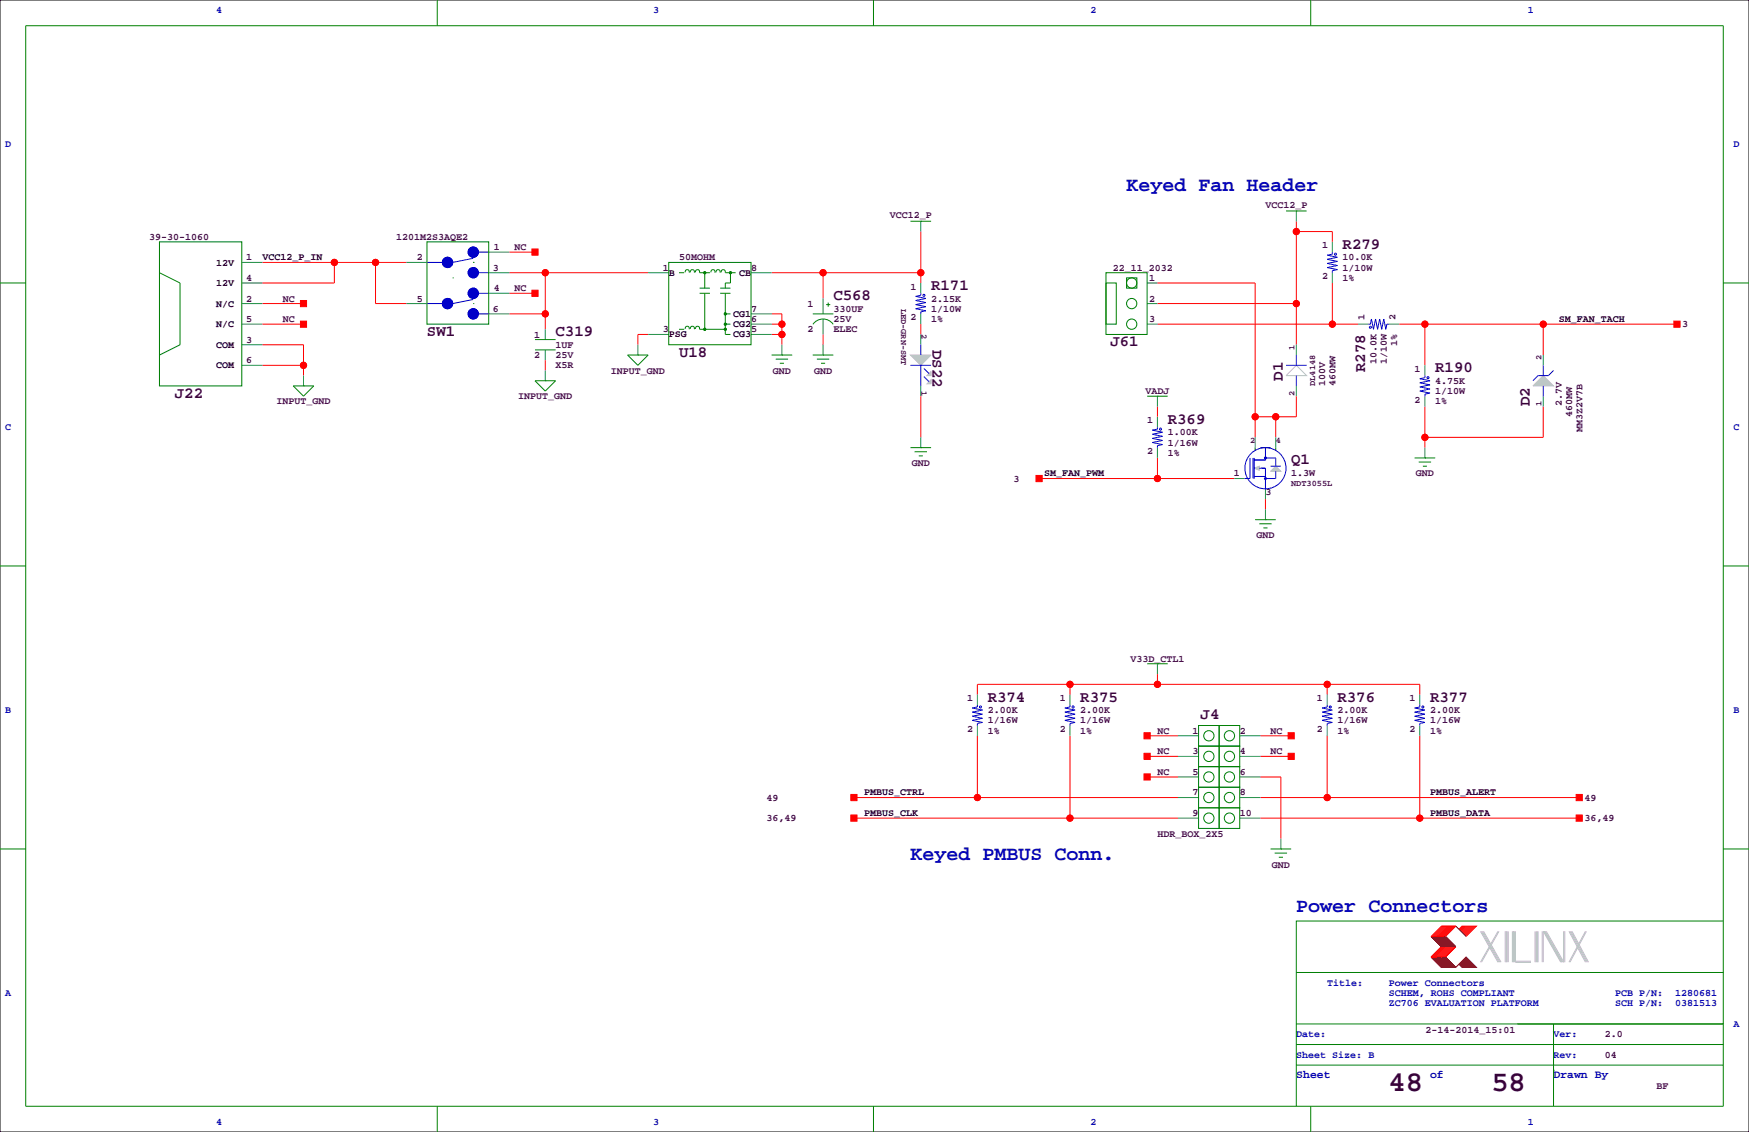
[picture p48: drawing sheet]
<svg xmlns="http://www.w3.org/2000/svg" width="432mm" height="279mm" viewBox="0 0 432 279" stroke-linecap="round" stroke-linejoin="round" font-family="sans-serif">
<defs><g id="words">
<g font-size="7.1" fill="#400040">
<text x="342.8" y="269.3">48</text>
<text x="368.2" y="269.3">58</text>
</g>
<g font-size="4.9" fill="#0000a0">
<text x="278.1" y="47.3">Keyed Fan Header</text>
<text x="224.8" y="212.4">Keyed PMBUS Conn.</text>
<text x="320" y="225.1">Power Connectors</text>
</g>
<g font-size="3.9" fill="#400040">
<text x="331.5" y="61.4">R279</text>
<text x="229.9" y="71.6">R171</text>
<text x="205.7" y="74.1">C568</text>
<text x="105.4" y="83">SW1</text>
<text x="137.2" y="83">C319</text>
<text x="167.6" y="88.1">U18</text>
<text x="230.2" y="86.4" transform="rotate(90 230.2 86.4)">DS22</text>
<text x="274.1" y="85.4">J61</text>
<text x="316.7" y="94" transform="rotate(-90 316.7 94)">D1</text>
<text x="337" y="91.9" transform="rotate(-90 337 91.9)">R278</text>
<text x="354.3" y="91.9">R190</text>
<text x="43.2" y="98.3">J22</text>
<text x="377.7" y="100.3" transform="rotate(-90 377.7 100.3)">D2</text>
<text x="288.3" y="104.6">R369</text>
<text x="318.8" y="114.5">Q1</text>
<text x="243.8" y="173.2">R374</text>
<text x="266.7" y="173.2">R375</text>
<text x="330.2" y="173.2">R376</text>
<text x="353.1" y="173.2">R377</text>
<text x="296.4" y="177.5">J4</text>
</g>
<g font-size="2.8" fill="#0000a0">
<text x="320" y="266.1">Sheet</text>
<text x="353.1" y="266.1">of</text>
<text x="383.5" y="266.1">Drawn By</text>
</g>
<g font-size="2.5" fill="#0000a0">
<text x="53.3" y="3.3">4</text>
<text x="161.3" y="3.3">3</text>
<text x="269.2" y="3.3">2</text>
<text x="377.2" y="3.3">1</text>
<text x="1.3" y="36.3">D</text>
<text x="428" y="36.3">D</text>
<text x="1.3" y="106.2">C</text>
<text x="428" y="106.2">C</text>
<text x="1.3" y="176">B</text>
<text x="428" y="176">B</text>
<text x="1.3" y="245.9">A</text>
<text x="327.7" y="243.3">Title:</text>
<text x="342.9" y="245.9">SCHEM, ROHS COMPLIANT</text>
<text x="342.9" y="243.3">Power Connectors</text>
<text x="398.8" y="245.9">PCB P/N:</text>
<text x="413.6" y="245.9">1280681</text>
<text x="342.9" y="248.4">ZC706 EVALUATION PLATFORM</text>
<text x="398.8" y="248.4">SCH P/N:</text>
<text x="413.6" y="248.4">0381513</text>
<text x="320" y="256">Date:</text>
<text x="383.5" y="256">Ver:</text>
<text x="428" y="253.5">A</text>
<text x="320" y="261.1">Sheet Size: B</text>
<text x="383.5" y="261.1">Rev:</text>
<text x="53.3" y="277.6">4</text>
<text x="161.3" y="277.6">3</text>
<text x="269.2" y="277.6">2</text>
<text x="377.2" y="277.6">1</text>
</g>
<g font-size="2.5" fill="#400040">
<text x="219.7" y="53.9">VCC12_P</text>
<text x="312.4" y="51.3">VCC12_P</text>
<text x="36.8" y="59.2">39-30-1060</text>
<text x="97.8" y="59.2">1201M2S3AQE2</text>
<text x="60.7" y="64.3">1</text>
<text x="102.9" y="64.3">2</text>
<text x="121.9" y="61.7">1</text>
<text x="127" y="61.7">NC</text>
<text x="167.6" y="64.3">50MOHM</text>
<text x="326.4" y="61.3">1</text>
<text x="331.5" y="64.3">10.0K</text>
<text x="60.7" y="69.3">4</text>
<text x="121.7" y="66.8">3</text>
<text x="121.9" y="71.9">4</text>
<text x="127" y="71.9">NC</text>
<text x="163.6" y="66.8">1</text>
<text x="185.4" y="66.8">8</text>
<text x="224.8" y="71.5">1</text>
<text x="274.7" y="66.8">22_11_2032</text>
<text x="283.7" y="69.3">1</text>
<text x="326.4" y="68.9">2</text>
<text x="331.5" y="69.3">1%</text>
<text x="331.5" y="66.8">1/10W</text>
<text x="60.7" y="74.4">2</text>
<text x="69.8" y="74.4">NC</text>
<text x="102.9" y="74.4">5</text>
<text x="121.7" y="77">6</text>
<text x="185.4" y="77">7</text>
<text x="199.4" y="75.7">1</text>
<text x="205.7" y="77">330UF</text>
<text x="229.9" y="74.4">2.15K</text>
<text x="229.9" y="77">1/10W</text>
<text x="283.7" y="74.4">2</text>
<text x="60.7" y="79.5">5</text>
<text x="69.8" y="79.5">NC</text>
<text x="131.9" y="83.3">1</text>
<text x="163.6" y="82">3</text>
<text x="185.4" y="82">5</text>
<text x="185.4" y="79.5">6</text>
<text x="199.4" y="82">2</text>
<text x="205.7" y="79.5">25V</text>
<text x="205.7" y="82">ELEC</text>
<text x="224.8" y="79.1">2</text>
<text x="229.9" y="79.5">1%</text>
<text x="283.7" y="79.5">3</text>
<text x="336.9" y="79" transform="rotate(-90 336.9 79)">1</text>
<text x="344.5" y="79" transform="rotate(-90 344.5 79)">2</text>
<text x="415.3" y="80.8">3</text>
<text x="60.7" y="84.6">3</text>
<text x="60.7" y="89.7">6</text>
<text x="131.9" y="88.4">2</text>
<text x="137.2" y="85.9">1UF</text>
<text x="137.2" y="88.4">25V</text>
<text x="339.9" y="90" transform="rotate(-90 339.9 90)">10.0K</text>
<text x="342.4" y="90" transform="rotate(-90 342.4 90)">1/10W</text>
<text x="344.9" y="85.5" transform="rotate(-90 344.9 85.5)">1%</text>
<text x="137.2" y="90.9">X5R</text>
<text x="150.8" y="92.2">INPUT_GND</text>
<text x="190.8" y="92.2">GND</text>
<text x="201" y="92.2">GND</text>
<text x="327.2" y="95.2" transform="rotate(-90 327.2 95.2)">100V</text>
<text x="329.7" y="95.2" transform="rotate(-90 329.7 95.2)">460MW</text>
<text x="349.3" y="91.8">1</text>
<text x="354.3" y="94.7">4.75K</text>
<text x="68.3" y="99.8">INPUT_GND</text>
<text x="128" y="98.6">INPUT_GND</text>
<text x="282.8" y="97.3">VADJ</text>
<text x="349.3" y="99.4">2</text>
<text x="354.3" y="97.3">1/10W</text>
<text x="354.3" y="99.8">1%</text>
<text x="385.6" y="100.3" transform="rotate(-90 385.6 100.3)">2.7V</text>
<text x="283.2" y="104.5">1</text>
<text x="288.3" y="107.4">1.00K</text>
<text x="388.1" y="102.9" transform="rotate(-90 388.1 102.9)">460MW</text>
<text x="390.7" y="106.7" transform="rotate(-90 390.7 106.7)">MM3Z2V7B</text>
<text x="283.2" y="112.1">2</text>
<text x="288.3" y="112.5">1%</text>
<text x="288.3" y="110">1/16W</text>
<text x="225.1" y="115.1">GND</text>
<text x="250.2" y="118.9">3</text>
<text x="304.6" y="117.6">1</text>
<text x="318.8" y="117.6">1.3W</text>
<text x="349.6" y="117.6">GND</text>
<text x="312.4" y="122.3">3</text>
<text x="310.2" y="132.8">GND</text>
<text x="279.1" y="163.3">V33D_CTL1</text>
<text x="238.8" y="173.1">1</text>
<text x="261.6" y="173.1">1</text>
<text x="325.1" y="173.1">1</text>
<text x="348" y="173.1">1</text>
<text x="243.8" y="176">2.00K</text>
<text x="243.8" y="178.6">1/16W</text>
<text x="266.7" y="178.6">1/16W</text>
<text x="266.7" y="176">2.00K</text>
<text x="330.2" y="178.6">1/16W</text>
<text x="330.2" y="176">2.00K</text>
<text x="353.1" y="176">2.00K</text>
<text x="353.1" y="178.6">1/16W</text>
<text x="238.8" y="180.7">2</text>
<text x="243.8" y="181.1">1%</text>
<text x="261.6" y="180.7">2</text>
<text x="266.7" y="181.1">1%</text>
<text x="285.8" y="181.1">NC</text>
<text x="294.4" y="181.1">1</text>
<text x="306.1" y="181.1">2</text>
<text x="313.7" y="181.1">NC</text>
<text x="325.1" y="180.7">2</text>
<text x="330.2" y="181.1">1%</text>
<text x="348" y="180.7">2</text>
<text x="353.1" y="181.1">1%</text>
<text x="285.8" y="191.3">NC</text>
<text x="285.8" y="186.2">NC</text>
<text x="294.4" y="186.2">3</text>
<text x="294.4" y="191.3">5</text>
<text x="306.1" y="191.3">6</text>
<text x="306.1" y="186.2">4</text>
<text x="313.7" y="186.2">NC</text>
<text x="189.2" y="197.6">49</text>
<text x="294.4" y="196.3">7</text>
<text x="306.1" y="196.3">8</text>
<text x="391.2" y="197.6">49</text>
<text x="189.2" y="202.7">36,49</text>
<text x="294.4" y="201.4">9</text>
<text x="306.1" y="201.4">10</text>
<text x="391.2" y="202.7">36,49</text>
<text x="285.8" y="206.5">HDR_BOX_2X5</text>
<text x="314" y="214.1">GND</text>
<text x="351.9" y="255">2-14-2014_15:01</text>
<text x="396.2" y="256">2.0</text>
<text x="396.2" y="261.1">04</text>
<text x="408.9" y="268.7">BF</text>
</g>
<g font-size="2.5">
<text x="53.3" y="65.5">12V</text>
<text x="64.8" y="64.3">VCC12_P_IN</text>
<text x="53.3" y="70.6">12V</text>
<text x="165.1" y="68">B</text>
<text x="182.5" y="68">CB</text>
<text x="53.3" y="75.7">N/C</text>
<text x="53.3" y="80.8">N/C</text>
<text x="165.1" y="83.2">PSG</text>
<text x="181" y="83.2">CG3</text>
<text x="181" y="80.7">CG2</text>
<text x="181" y="78.2">CG1</text>
<text x="384.8" y="79.5">SM_FAN_TACH</text>
<text x="53.3" y="85.9">COM</text>
<text x="53.3" y="90.9">COM</text>
<text x="257.8" y="117.6">SM_FAN_PWM</text>
<text x="213.4" y="196.3">PMBUS_CTRL</text>
<text x="353.1" y="196.3">PMBUS_ALERT</text>
<text x="213.4" y="201.4">PMBUS_CLK</text>
<text x="353.1" y="201.4">PMBUS_DATA</text>
</g>
<g font-size="2.1" fill="#400040">
<text x="222.4" y="76.2" transform="rotate(90 222.4 76.2)">LED-GRN-SMT</text>
<text x="227.5" y="82.5" transform="rotate(90 227.5 82.5)">2</text>
<text x="319.6" y="86.4" transform="rotate(-90 319.6 86.4)">1</text>
<text x="380.6" y="88.9" transform="rotate(-90 380.6 88.9)">2</text>
<text x="324.7" y="95.2" transform="rotate(-90 324.7 95.2)">DL4148</text>
<text x="227.5" y="96.5" transform="rotate(90 227.5 96.5)">1</text>
<text x="319.6" y="97.8" transform="rotate(-90 319.6 97.8)">2</text>
<text x="380.6" y="100.3" transform="rotate(-90 380.6 100.3)">1</text>
<text x="308.6" y="109.3">2</text>
<text x="315" y="109.3">4</text>
<text x="318.8" y="120">NDT3055L</text>
</g>
</g></defs>
<path d="M0 0h431.8v279.4h-431.8z" fill="none" stroke="#000" stroke-width=".25"/>
<g fill="none" stroke="#f00" stroke-width=".25">
<path d="M227.3 57.2v12.6M320 54.6v30.5M320 57.2h8.9v2.5M64.8 74.9h10.1M64.8 64.8h35.5M82.5 64.8v5h-17.7M92.7 64.8v10.1h7.6M125.7 77.5h8.9M125.7 62.2h6.4M125.7 72.4h6.4M125.7 67.3h34.3M134.6 67.3v14"/>
<path d="M190.5 77.5h2.5v7.6M190.5 67.3h36.8M203.2 67.3v6.4M285.8 74.9h34.2M285.8 69.8h24.1v38.1M328.9 69.8v10.2M64.8 80h10.1M64.8 85.1h10.1v7.6M64.8 90.2h10.1M134.6 88.9v2.5M160 82.5h-2.5v2.6M190.5 82.5h2.5"/>
<path d="M190.5 80h2.5M203.2 82.5v2.6M227.3 80v2.5M227.3 97.8v10.1M285.8 80h49.5M320 97.8v5.1h-10.1M345.4 80h68.6M351.8 80v10.2M381 80v7.6M256.5 118.1h48.3M285.8 100.3v2.6M285.8 113v5.1"/>
<path d="M315 102.9v5M351.8 100.3v10.2M381 100.3v7.6h-29.2M312.4 123.2v2.5M241.3 171.4v-2.5h109.2v2.5M264.2 168.9v2.5M285.8 166.4v2.5M327.7 168.9v2.5M210.8 196.8h80M241.3 181.6v15.2M264.2 181.6v20.3M283.2 181.6h7.6"/>
<path d="M283.2 186.7h7.6M283.2 191.8h7.6M311.1 181.6h7.7M311.1 186.7h7.7M311.1 191.8h5.1v15.2M311.1 196.8h78.8M327.7 181.6v15.2M350.5 181.6v20.3M210.8 201.9h80M311.1 201.9h78.8M355.9 233.7l-2.6 2.5h3.6l2.5-2.5M355.9 228.6h3.5l-2.5 2.5h-3.6z"/>
<path d="M356.1 233.7l-2.5 2.5M356.1 228.6l-2.5 2.5M356.4 233.7l-2.6 2.5M356.4 228.6l-2.6 2.5M356.6 233.7l-2.5 2.5M356.6 228.6l-2.5 2.5M356.9 233.7l-2.6 2.5M356.9 228.6l-2.6 2.5M357.1 233.7l-2.5 2.5M357.1 228.6l-2.5 2.5M357.4 233.7l-2.6 2.5M357.4 228.6l-2.6 2.5"/>
<path d="M357.6 233.7l-2.5 2.5M357.6 228.6l-2.5 2.5M357.9 233.7l-2.6 2.5M357.9 228.6l-2.6 2.5M358.1 233.7l-2.5 2.5M358.1 228.6l-2.5 2.5M358.4 233.7l-2.5 2.5M358.4 228.6l-2.5 2.5M358.6 233.7l-2.5 2.5M358.6 228.6l-2.5 2.5M358.9 233.7l-2.5 2.5M358.9 228.6l-2.5 2.5"/>
<path d="M359.2 233.7l-2.6 2.5M359.2 228.6l-2.6 2.5M360.2 229.4l.7-.8h3.6l-2.6 2.5M361.2 228.6l-.8 .8M361.4 228.6l-1 1M361.7 228.6l-1 1M361.9 228.6l-1.2 1.3M362.2 228.6l-1.3 1.3M362.5 228.6l-1.6 1.5M362.7 228.6l-1.5 1.5M363 228.6l-1.8 1.8M363.2 228.6l-1.8 1.8"/>
<path d="M363.5 228.6l-2.1 2M363.7 228.6l-2 2M364 228.6l-2.3 2.3M364.2 228.6l-2.3 2.3"/>
<circle cx="320" cy="57.1" r=".76"/>
<circle cx="82.6" cy="64.8" r=".76"/>
<circle cx="92.7" cy="64.8" r=".76"/>
<circle cx="134.6" cy="67.3" r=".76"/>
<circle cx="134.6" cy="77.5" r=".76"/>
<circle cx="203.2" cy="67.3" r=".76"/>
<circle cx="227.3" cy="67.3" r=".76"/>
<circle cx="320" cy="74.9" r=".76"/>
<circle cx="74.9" cy="90.2" r=".76"/>
<circle cx="193" cy="80" r=".76"/>
<circle cx="193" cy="82.5" r=".76"/>
<circle cx="328.9" cy="80" r=".76"/>
<circle cx="351.8" cy="80" r=".76"/>
<circle cx="381" cy="80" r=".76"/>
<circle cx="285.8" cy="118.1" r=".76"/>
<circle cx="309.9" cy="102.9" r=".76"/>
<circle cx="315" cy="102.9" r=".76"/>
<circle cx="351.8" cy="107.9" r=".76"/>
<circle cx="264.2" cy="168.9" r=".76"/>
<circle cx="285.8" cy="168.9" r=".76"/>
<circle cx="327.7" cy="168.9" r=".76"/>
<circle cx="241.3" cy="196.8" r=".76"/>
<circle cx="327.7" cy="196.8" r=".76"/>
<circle cx="264.2" cy="201.9" r=".76"/>
<circle cx="350.5" cy="201.9" r=".76"/>
</g>
<g fill="#f00" stroke="#f00" stroke-width=".25">
<path d="M131.3 61.5h1.5v1.5h-1.5z" fill-rule="evenodd"/>
<path d="M74.2 79.2h1.5v1.6h-1.5z" fill-rule="evenodd"/>
<path d="M74.2 74.2h1.5v1.5h-1.5z" fill-rule="evenodd"/>
<path d="M131.3 71.6h1.5v1.6h-1.5z" fill-rule="evenodd"/>
<path d="M413.3 79.2h1.5v1.6h-1.5z" fill-rule="evenodd"/>
<path d="M255.8 117.3h1.5v1.6h-1.5z" fill-rule="evenodd"/>
<path d="M282.4 180.8h1.6v1.6h-1.6z" fill-rule="evenodd"/>
<path d="M282.4 185.9h1.6v1.6h-1.6z" fill-rule="evenodd"/>
<path d="M318 180.8h1.5v1.6h-1.5z" fill-rule="evenodd"/>
<path d="M318 185.9h1.5v1.6h-1.5z" fill-rule="evenodd"/>
<path d="M282.4 191h1.6v1.5h-1.6z" fill-rule="evenodd"/>
<path d="M210.1 196.1h1.5v1.5h-1.5z" fill-rule="evenodd"/>
<path d="M389.1 201.2h1.6v1.5h-1.6z" fill-rule="evenodd"/>
<path d="M210.1 201.2h1.5v1.5h-1.5z" fill-rule="evenodd"/>
<path d="M389.1 196.1h1.6v1.5h-1.6z" fill-rule="evenodd"/>
<circle cx="193" cy="82.5" r=".76"/>
<circle cx="193" cy="80" r=".76"/>
<circle cx="351.8" cy="107.9" r=".76"/>
<circle cx="315" cy="102.9" r=".76"/>
<circle cx="309.9" cy="102.9" r=".76"/>
<circle cx="320" cy="57.1" r=".76"/>
<circle cx="320" cy="74.9" r=".76"/>
<circle cx="328.9" cy="80" r=".76"/>
<circle cx="134.6" cy="77.5" r=".76"/>
<circle cx="134.6" cy="67.3" r=".76"/>
<circle cx="74.9" cy="90.2" r=".76"/>
<circle cx="227.3" cy="67.3" r=".76"/>
<circle cx="203.2" cy="67.3" r=".76"/>
<circle cx="82.6" cy="64.8" r=".76"/>
<circle cx="92.7" cy="64.8" r=".76"/>
<circle cx="351.8" cy="80" r=".76"/>
<circle cx="381" cy="80" r=".76"/>
<circle cx="285.8" cy="118.1" r=".76"/>
<circle cx="264.2" cy="168.9" r=".76"/>
<circle cx="285.8" cy="168.9" r=".76"/>
<circle cx="327.7" cy="168.9" r=".76"/>
<circle cx="241.3" cy="196.8" r=".76"/>
<circle cx="350.5" cy="201.9" r=".76"/>
<circle cx="264.2" cy="201.9" r=".76"/>
<circle cx="327.7" cy="196.8" r=".76"/>
</g>
<g fill="none" stroke="#008080" stroke-width=".25">
<path d="M227.3 54.6v2.6M320 52.1v2.5M328.9 59.7v2.5M59.7 69.8h5.1M59.7 74.9h5.1M59.7 64.8h5.1M100.3 74.9h5.1M100.3 64.8h5.1M120.6 62.2h5.1M120.6 67.3h5.1M120.6 72.4h5.1M120.6 77.5h5.1"/>
<path d="M160 67.3h5.1M185.4 67.3h5.1M185.4 77.5h5.1M203.2 73.7v3.8M203.2 78.7v3.8M227.3 69.8v2.6M227.3 77.5v2.5M283.2 69.8h2.6M283.2 74.9h2.6M328.9 67.3v2.5M59.7 80h5.1M59.7 85.1h5.1"/>
<path d="M59.7 90.2h5.1M74.9 92.7v2.5M134.6 81.3v2.5M134.6 86.4v2.5M134.6 91.4v2.6M157.5 85.1v2.5M160 82.5h5.1M185.4 80h5.1M185.4 82.5h5.1M193 85.1v2.5M203.2 85.1v2.5M227.3 82.5v2.6"/>
<path d="M227.3 95.2v2.6M283.2 80h2.6M285.8 97.8v2.5M320 85.1v2.5M320 95.2v2.6M335.3 80h2.5M342.9 80h2.5M351.8 90.2v2.5M351.8 97.8v2.5M381 87.6v2.6M381 97.8v2.5M227.3 107.9v2.6"/>
<path d="M285.8 102.9v2.5M285.8 110.5v2.5M304.8 118.1h2.5M309.9 107.9v2.6M315 107.9v2.6M351.8 110.5v2.5M312.4 120.7v2.5M312.4 125.7v2.6M241.3 171.4v2.6M241.3 179.1v2.5M264.2 171.4v2.6M264.2 179.1v2.5"/>
<path d="M285.8 163.8v2.6M327.7 171.4v2.6M327.7 179.1v2.5M350.5 171.4v2.6M350.5 179.1v2.5M290.8 181.6h5.1M290.8 186.7h5.1M290.8 191.8h5.1M290.8 196.8h5.1M306.1 181.6h5M306.1 186.7h5M306.1 191.8h5"/>
<path d="M306.1 196.8h5M290.8 201.9h5.1M306.1 201.9h5M316.2 207v2.5"/>
</g>
<g fill="none" stroke="#008000" stroke-width=".25">
<path d="M6.3 6.4h419.1v266.6h-419.1zM107.9 0v6.4M215.6 0v6.4M323.6 0v6.4M39.4 59.7h20.3v35.5h-20.3zM105.4 59.7h15.2v20.3h-15.2zM224.8 54.6h5.1M227.3 54.6h.1M317.5 52.1h5.1M320 52.1h.1M0 69.8h6.3M39.4 67.3l5 2.5v15.3l-5 2.5"/>
<path d="M55.9 74.9h.1M55.9 76.2h.1M110.5 66h.1M111.8 68.6h.1M116.8 66h.1M116.8 64.8h.1M116.8 76.2h.1M116.8 74.9h.1M153.7 71.1h.1M157.5 71.1h.1M165.1 64.8h20.3v20.3h-20.3zM167.6 67.3h1.3"/>
<path d="M169.2 67.2a.51 .51 0 0 1 .5-.7 .51 .51 0 0 1 .4 .8M170.5 67.2a.51 .51 0 0 1 .5-.7 .51 .51 0 0 1 .4 .8M171.7 67.2a.51 .51 0 0 1 .6-.7 .51 .51 0 0 1 .4 .8M172.7 67.3h2.6M172.7 71.1h2.6M172.7 72.4h2.6M174 67.3v3.8M174 72.4v8.9M175.5 67.2a.51 .51 0 0 1 .6-.7 .51 .51 0 0 1 .4 .8M176.8 67.2a.51 .51 0 0 1 .5-.7 .51 .51 0 0 1 .4 .8M177.8 71.1h2.5M177.8 72.4h2.5"/>
<path d="M178.1 67.2a.51 .51 0 0 1 .5-.7 .51 .51 0 0 1 .4 .8M179.1 77.5h1.2M179.1 67.3h2.5M179.1 72.4v10.1h1.2M180.3 67.3v2.5h-1.2v1.3M200.7 77.5h5M204 75.2h1M204.5 74.7v1M273 67.3h10.2v15.2h-10.2zM273 69.8h2.6v10.2h-2.6zM278.1 68.6h2.6v2.5h-2.6zM425.4 69.8h6.4"/>
<path d="M72.4 95.2h5.1l-2.6 2.6zM74.9 95.2h.1M132.1 86.4h5.1M132.1 83.8h5.1M132.1 94h5.1l-2.6 2.5zM134.6 94h.1M154.9 87.6h5.1l-2.5 2.6zM157.5 87.6h.1M167.6 81.3h1.3M169.2 81.2a.51 .51 0 0 1 .5-.7 .51 .51 0 0 1 .4 .8M170.5 81.2a.51 .51 0 0 1 .5-.7 .51 .51 0 0 1 .4 .8M171.7 81.2a.51 .51 0 0 1 .6-.7 .51 .51 0 0 1 .4 .8h6.4"/>
<path d="M179.1 80h1.2M190.5 87.6h5.1M191.5 88.6h3.1M192.5 89.7h1M193 87.6h.1M200.7 87.6h5M200.7 80a3 3 0 0 1 5 0M201.7 88.6h3M202.7 89.7h1M203.2 87.6h.1M283.2 97.8h5.1M285.8 97.8h.1"/>
<path d="M224.8 110.5h5.1M225.8 111.5h3.1M226.8 112.5h1M227.3 110.5h.1M309.9 110.5v.8M315 110.5v.8M349.2 113h5.1M350.3 114h3M351.3 115.1h1M351.8 113h.1M0 139.7h6.3M309.9 128.3h5.1"/>
<path d="M310.9 129.3h3M311.9 130.3h1M312.4 128.3h.1M425.4 139.7h6.4M283.2 163.8h5.1M285.8 163.8h.1M295.9 179.1h5.1v5h-5.1zM301 179.1h5.1v5h-5.1zM295.9 199.4h5.1v5.1h-5.1zM295.9 194.3h5.1v5.1h-5.1zM295.9 189.2h5.1v5.1h-5.1zM295.9 184.1h5.1v5.1h-5.1z"/>
<path d="M301 199.4h5.1v5.1h-5.1zM301 194.3h5.1v5.1h-5.1zM301 189.2h5.1v5.1h-5.1zM301 184.1h5.1v5.1h-5.1zM0 209.5h6.3M313.7 209.5h5.1M314.7 210.6h3.1M315.7 211.6h1M316.2 209.5h.1M425.4 209.5h6.4M425.4 227.3h-105.4v35.6M320 257.8h105.4"/>
<path d="M320 252.7h105.4M320 240h105.4M383.5 252.7v20.3M107.9 273v6.4M215.6 273v6.4M320 262.9v10.1M320 262.9h105.4M323.6 273v6.4M383.5 264.2h.1"/>
<circle cx="174" cy="67.3" r=".25"/>
<circle cx="179.1" cy="77.5" r=".25"/>
<circle cx="180.3" cy="67.3" r=".25"/>
<circle cx="279.4" cy="74.9" r="1.27"/>
<circle cx="279.4" cy="69.8" r="1.27"/>
<circle cx="174" cy="81.3" r=".25"/>
<circle cx="179.1" cy="81.3" r=".25"/>
<circle cx="179.1" cy="80" r=".25"/>
<circle cx="279.4" cy="80" r="1.27"/>
<circle cx="298.4" cy="196.8" r="1.27"/>
<circle cx="298.4" cy="191.8" r="1.27"/>
<circle cx="298.4" cy="186.7" r="1.27"/>
<circle cx="298.4" cy="181.6" r="1.27"/>
<circle cx="303.5" cy="196.8" r="1.27"/>
<circle cx="303.5" cy="191.8" r="1.27"/>
<circle cx="303.5" cy="186.7" r="1.27"/>
<circle cx="303.5" cy="181.6" r="1.27"/>
<circle cx="298.4" cy="201.9" r="1.27"/>
<circle cx="303.5" cy="201.9" r="1.27"/>
</g>
<g fill="none" stroke="#00f" stroke-width=".25">
<path d="M105.4 74.9h3.8M105.4 64.8h3.8M116.8 63.8l-5 1M116.8 73.9l-5 1M118.1 62.2h2.5M118.1 67.3h2.5M118.1 72.4h2.5M118.1 77.5h2.5M227.3 72.4v.5l-1.2 .3 2.5 .5-2.5 .5 2.5 .5-2.5 .5 2.5 .5-2.5 .5 2.5 .5-1.3 .3v.5M328.9 62.2v.5l-1.2 .3 2.5 .5-2.5 .5 2.5 .5-2.5 .5 2.5 .5-2.5 .5 2.5 .5-1.3 .3v.5M224.8 90.2h5.1M227.3 85.1v2.5"/>
<path d="M227.3 90.2v5M228.1 90.9l1.3 1.3M228.1 93l1.3 1.2M317.5 90.2h5.1M320 87.6v2.6M320 92.7v2.5M337.8 80h.5l.3-1.3 .5 2.6 .5-2.6 .5 2.6 .5-2.6 .5 2.6 .5-2.6 .5 2.6 .3-1.3h.5M351.8 92.7v.5l-1.3 .3 2.6 .5-2.6 .5 2.6 .5-2.6 .5 2.6 .5-2.6 .5 2.6 .5-1.3 .3v.5M381 90.2v2.5M381 95.2v2.6M383.5 91.4l-1.2 1.3h-2.6l-1.2 1.3M285.8 105.4v.5l-1.3 .3 2.5 .5-2.5 .5 2.5 .5-2.5 .5 2.5 .5-2.5 .5 2.5 .5-1.2 .3v.5"/>
<path d="M308.6 113v5.1h-1.3M309.4 113v5.1M309.6 113v5.1M309.6 117.6h2.8M310.9 115.6h1.5v5.1M312.4 110.5v3h-2.8M312.4 113h2.6v2.1M313.7 115.1h2.5M315 116.3v1.8h-2.6M241.3 174v.5l-1.3 .3 2.6 .5-2.6 .5 2.6 .5-2.6 .5 2.6 .5-2.6 .5 2.6 .5-1.3 .3v.5M264.2 174v.5l-1.3 .3 2.5 .5-2.5 .5 2.5 .5-2.5 .5 2.5 .5-2.5 .5 2.5 .5-1.2 .3v.5M327.7 174v.5l-1.3 .3 2.5 .5-2.5 .5 2.5 .5-2.5 .5 2.5 .5-2.5 .5 2.5 .5-1.2 .3v.5"/>
<path d="M350.5 174v.5l-1.3 .3 2.6 .5-2.6 .5 2.6 .5-2.6 .5 2.6 .5-2.6 .5 2.6 .5-1.3 .3v.5"/>
<circle cx="110.5" cy="74.9" r="1.27"/>
<circle cx="110.5" cy="64.8" r="1.27"/>
<circle cx="116.8" cy="62.2" r="1.27"/>
<circle cx="116.8" cy="72.4" r="1.27"/>
<circle cx="116.8" cy="77.5" r="1.27"/>
<circle cx="116.8" cy="67.3" r="1.27"/>
<circle cx="228.1" cy="72.9" r=".25"/>
<circle cx="329.7" cy="62.7" r=".25"/>
<circle cx="338.3" cy="80.8" r=".25"/>
<circle cx="352.6" cy="93.2" r=".25"/>
<circle cx="286.5" cy="105.9" r=".25"/>
<circle cx="312.4" cy="115.6" r="5.1"/>
<circle cx="312.4" cy="113" r=".25"/>
<circle cx="312.4" cy="118.1" r=".25"/>
<circle cx="242.1" cy="174.5" r=".25"/>
<circle cx="264.9" cy="174.5" r=".25"/>
<circle cx="328.4" cy="174.5" r=".25"/>
<circle cx="351.3" cy="174.5" r=".25"/>
</g>
<g fill="none" stroke="#c0c0c0" stroke-width=".25">
<path d="M320 90.2l2.6 2.5h-5.1zM365.5 229.9l4.3 7.6M365.8 229.9l4.3 7.6M366 229.9l4.3 7.6M366.3 229.9l4.3 7.6M369.8 229.9l-4.3 7.6M370.1 229.9l-4.3 7.6M371.6 229.9v7.6M371.9 229.9v7.6M372.1 229.9v7.6M372.4 229.9v7.6M373.4 229.9v7.6"/>
<path d="M373.6 229.9v7.6M373.9 229.9v7.6M374.1 229.9v7.6h3.9M374.1 237.2h3.9M379 229.9v7.6M379.2 229.9v7.6M379.5 229.9v7.6M379.7 229.9v7.6M380.7 229.9v7.6M381 237.5v-7.6l4.3 7.6M381.3 229.9l4.3 7.6M381.5 229.9l4.3 7.6"/>
<path d="M381.8 229.9l4.3 7.6v-7.6M386.3 229.9v7.6M387.3 229.9l4.1 7.6M387.6 229.9l4.1 7.6M387.9 229.9l4 7.6M388.1 229.9l4.1 7.6M391.4 229.9l-4.1 7.6M391.7 229.9l-4.1 7.6"/>
</g>
<g fill="#c0c0c0" stroke="#c0c0c0" stroke-width=".25">
<path d="M309.6 115.6l1.3-.5v1z" fill-rule="evenodd"/>
<path d="M315 115.1l1.2 1.2h-2.5z" fill-rule="evenodd"/>
<path d="M224.8 87.6h5.1l-2.6 2.6z" fill-rule="evenodd"/>
<path d="M229.9 91.7v1h-1z" fill-rule="evenodd"/>
<path d="M228.9 94.7l1-1v1z" fill-rule="evenodd"/>
<path d="M381 92.7l2.5 2.5h-5z" fill-rule="evenodd"/>
</g>
<path d="M311.1 110.5h2.6" fill="none" stroke="#000080" stroke-width=".25"/>
<g fill="#00f" stroke="#00f" stroke-width=".25">
<circle cx="110.5" cy="64.8" r="1.27"/>
<circle cx="116.8" cy="62.2" r="1.27"/>
<circle cx="116.8" cy="67.3" r="1.27"/>
<circle cx="110.5" cy="74.9" r="1.27"/>
<circle cx="116.8" cy="72.4" r="1.27"/>
<circle cx="116.8" cy="77.5" r="1.27"/>
</g>
<g fill="#008000" stroke="#008000" stroke-width=".25">
<circle cx="179.1" cy="77.5" r=".25"/>
<circle cx="179.1" cy="80" r=".25"/>
<circle cx="174" cy="81.3" r=".25"/>
<circle cx="180.3" cy="67.3" r=".25"/>
<circle cx="174" cy="67.3" r=".25"/>
<circle cx="179.1" cy="81.3" r=".25"/>
</g>
<g fill="none" stroke="#800000" stroke-width=".25">
<path d="M353.3 236.2l2.6 2.6h3.5M353.3 231.1l2.6 2.6M353.6 231.1l2.5 2.6M353.6 236.2l2.5 2.6M353.8 231.1l2.6 2.6M353.8 236.2l2.6 2.6M354.1 231.1l2.5 2.6M354.1 236.2l2.5 2.6M354.3 231.1l2.6 2.6M354.3 236.2l2.6 2.6M354.6 231.1l2.5 2.6M354.6 236.2l2.5 2.6"/>
<path d="M354.8 231.1l2.6 2.6M354.8 236.2l2.6 2.6M355.1 231.1l2.5 2.6M355.1 236.2l2.5 2.6M355.3 231.1l2.6 2.6M355.3 236.2l2.6 2.6M355.6 231.1l2.5 2.6M355.6 236.2l2.5 2.6M355.9 231.1l2.5 2.6M355.9 236.2l2.5 2.6M356.1 231.1l2.5 2.6M356.1 236.2l2.5 2.6"/>
<path d="M356.4 231.1l2.5 2.6M356.4 236.2l2.5 2.6M356.6 231.1l2.6 2.6M356.6 236.2l2.6 2.6M356.9 231.1l2.5 2.6M356.9 236.2l2.5 2.6M359.4 228.6l2.5 2.5M360.2 238l.7 .8h3.6l-2.6-2.6-2.5 2.6M360.4 237.7l1 1.1M360.4 238l.8 .8M360.7 237.5l1.2 1.3M360.7 237.7l1 1.1"/>
<path d="M360.9 237.2l1.6 1.6M360.9 237.5l1.3 1.3M361.2 237l1.8 1.8M361.2 237.2l1.5 1.6M361.4 236.7l2.1 2.1M361.4 237l1.8 1.8M361.7 236.5l2.3 2.3M361.7 236.7l2 2.1M361.9 236.5l2.3 2.3"/>
</g>
<use href="#words"/>
</svg>
